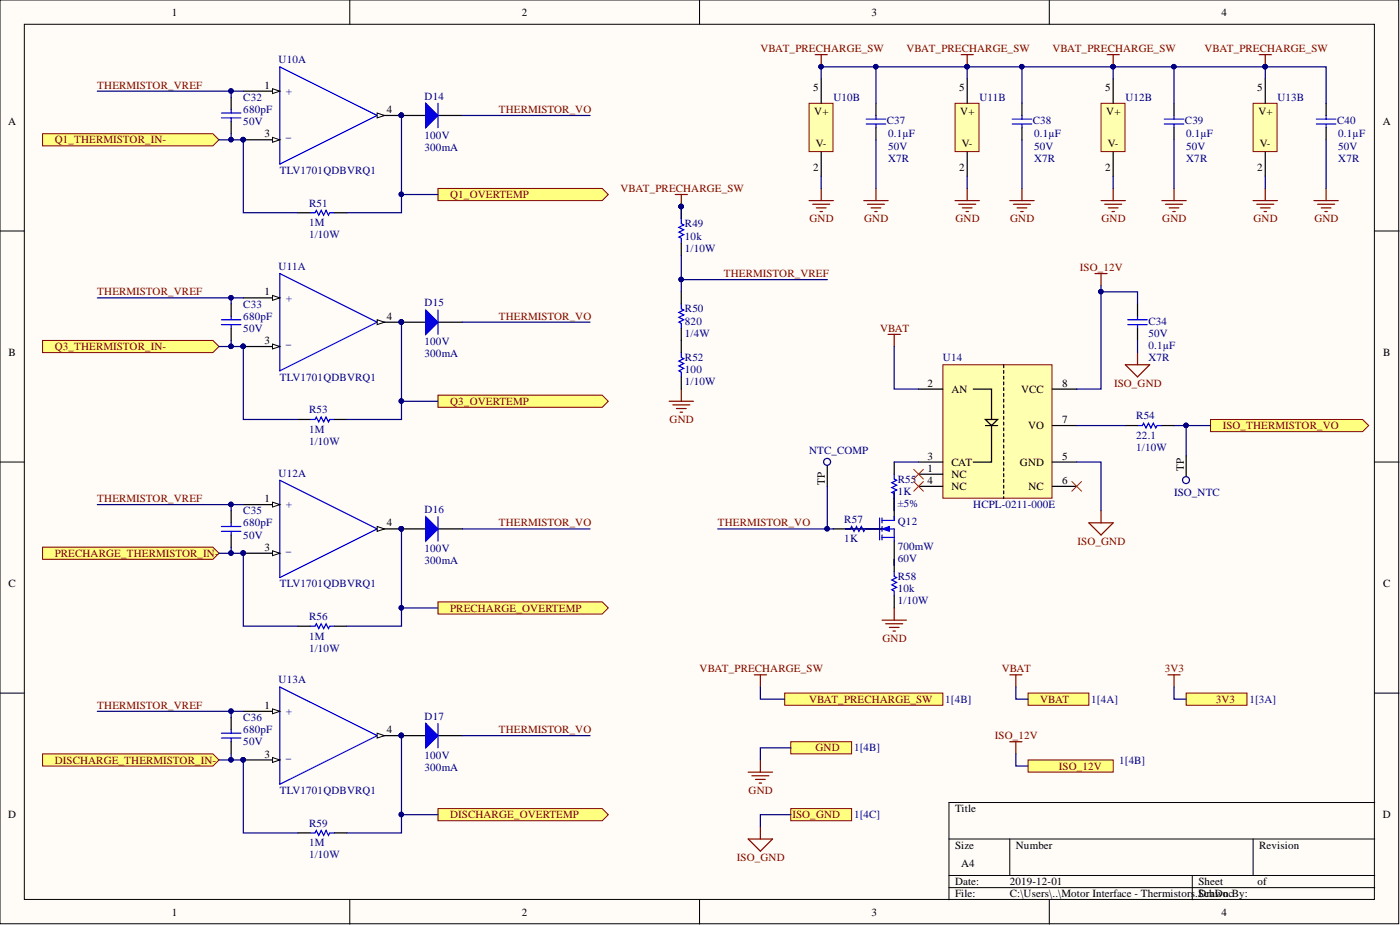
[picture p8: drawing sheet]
<svg xmlns="http://www.w3.org/2000/svg" width="292mm" height="193mm" viewBox="0 0 292 193" stroke-linecap="round" stroke-linejoin="round" font-family="sans-serif">
<defs><g id="words">
<g font-size="2.3">
<text x="35.9" y="3.3">1</text>
<text x="108.9" y="3.3">2</text>
<text x="181.8" y="3.3">3</text>
<text x="254.9" y="3.3">4</text>
<text x="55.2" y="18.5">1</text>
<text x="80.7" y="23.6">4</text>
<text x="169.6" y="19">5</text>
<text x="200.1" y="19">5</text>
<text x="230.6" y="19">5</text>
<text x="262.3" y="19">5</text>
<text x="1.7" y="26.1">A</text>
<text x="55.2" y="28.7">3</text>
<text x="169.9" y="24.1">V+</text>
<text x="200.4" y="24.1">V+</text>
<text x="230.8" y="24.1">V+</text>
<text x="262.5" y="24.1">V+</text>
<text x="288.5" y="26.1">A</text>
<text x="169.6" y="35.8">2</text>
<text x="170.2" y="30.7">V-</text>
<text x="200.1" y="35.8">2</text>
<text x="200.7" y="30.7">V-</text>
<text x="230.6" y="35.8">2</text>
<text x="231.2" y="30.7">V-</text>
<text x="262.3" y="35.8">2</text>
<text x="262.9" y="30.7">V-</text>
<text x="55.2" y="61.6">1</text>
<text x="55.2" y="71.8">3</text>
<text x="80.7" y="66.7">4</text>
<text x="1.8" y="74.3">B</text>
<text x="288.6" y="74.3">B</text>
<text x="193.5" y="80.7">2</text>
<text x="198.5" y="81.9">AN</text>
<text x="213.1" y="81.9">VCC</text>
<text x="221.6" y="80.7">8</text>
<text x="214.5" y="89.5">VO</text>
<text x="221.6" y="88.3">7</text>
<text x="193.5" y="95.9">3</text>
<text x="221.6" y="95.9">5</text>
<text x="172.1" y="101.1" transform="rotate(-90 172.1 101.1)">TP</text>
<text x="193.5" y="98.4">1</text>
<text x="193.5" y="101">4</text>
<text x="198.5" y="97.2">CAT</text>
<text x="198.5" y="99.7">NC</text>
<text x="212.8" y="97.2">GND</text>
<text x="221.6" y="101">6</text>
<text x="247" y="98.2" transform="rotate(-90 247 98.2)">TP</text>
<text x="55.2" y="104.8">1</text>
<text x="198.5" y="102.2">NC</text>
<text x="214.6" y="102.2">NC</text>
<text x="80.7" y="109.8">4</text>
<text x="55.2" y="114.9">3</text>
<text x="1.8" y="122.5">C</text>
<text x="288.6" y="122.5">C</text>
<text x="55.2" y="147.9">1</text>
<text x="80.7" y="153">4</text>
<text x="55.2" y="158">3</text>
<text x="1.7" y="170.7">D</text>
<text x="199.3" y="169.4">Title</text>
<text x="288.5" y="170.7">D</text>
<text x="199.3" y="177.1">Size</text>
<text x="212" y="177.1">Number</text>
<text x="262.7" y="177.1">Revision</text>
<text x="199.3" y="184.7">Date:</text>
<text x="200.5" y="180.9">A4</text>
<text x="210.7" y="184.7">2019-12-01</text>
<text x="250" y="184.7">Sheet</text>
<text x="262.4" y="184.7">of</text>
<text x="35.9" y="191">1</text>
<text x="108.9" y="191">2</text>
<text x="181.8" y="191">3</text>
<text x="199.3" y="187.2">File:</text>
<text x="210.7" y="187.2">C:\Users\..\Motor Interface - Thermistors</text>
<text x="249.4" y="187.2">.SchDncBy:</text>
<text x="250" y="187.2">Drawo</text>
<text x="254.9" y="191">4</text>
</g>
<g font-size="2.3" fill="#800000">
<text x="158.6" y="10.9">VBAT_PRECHARGE_SW</text>
<text x="189.1" y="10.9">VBAT_PRECHARGE_SW</text>
<text x="219.6" y="10.9">VBAT_PRECHARGE_SW</text>
<text x="251.3" y="10.9">VBAT_PRECHARGE_SW</text>
<text x="20.3" y="18.5">THERMISTOR_VREF</text>
<text x="104.1" y="23.6">THERMISTOR_VO</text>
<text x="11.4" y="29.9">Q1_THERMISTOR_IN-</text>
<text x="93.9" y="41.3">Q1_OVERTEMP</text>
<text x="129.5" y="40.1">VBAT_PRECHARGE_SW</text>
<text x="168.9" y="46.4">GND</text>
<text x="180.3" y="46.4">GND</text>
<text x="199.3" y="46.4">GND</text>
<text x="210.8" y="46.4">GND</text>
<text x="229.8" y="46.4">GND</text>
<text x="242.5" y="46.4">GND</text>
<text x="261.5" y="46.4">GND</text>
<text x="274.2" y="46.4">GND</text>
<text x="151" y="57.8">THERMISTOR_VREF</text>
<text x="225.3" y="56.6">ISO_12V</text>
<text x="20.3" y="61.6">THERMISTOR_VREF</text>
<text x="104.1" y="66.7">THERMISTOR_VO</text>
<text x="183.6" y="69.2">VBAT</text>
<text x="11.4" y="73.1">Q3_THERMISTOR_IN-</text>
<text x="232.4" y="80.7">ISO_GND</text>
<text x="93.9" y="84.5">Q3_OVERTEMP</text>
<text x="139.7" y="88.3">GND</text>
<text x="255.1" y="89.5">ISO_THERMISTOR_VO</text>
<text x="20.3" y="104.8">THERMISTOR_VREF</text>
<text x="104.1" y="109.8">THERMISTOR_VO</text>
<text x="149.8" y="109.8">THERMISTOR_VO</text>
<text x="224.8" y="113.6">ISO_GND</text>
<text x="11.4" y="116.2">PRECHARGE_THERMISTOR_IN-</text>
<text x="93.9" y="127.6">PRECHARGE_OVERTEMP</text>
<text x="184.1" y="133.9">GND</text>
<text x="146" y="140.3">VBAT_PRECHARGE_SW</text>
<text x="209" y="140.3">VBAT</text>
<text x="243" y="140.3">3V3</text>
<text x="20.3" y="147.9">THERMISTOR_VREF</text>
<text x="168.8" y="146.6">VBAT_PRECHARGE_SW</text>
<text x="217" y="146.6">VBAT</text>
<text x="253.7" y="146.6">3V3</text>
<text x="104.1" y="153">THERMISTOR_VO</text>
<text x="207.6" y="154.2">ISO_12V</text>
<text x="11.4" y="159.3">DISCHARGE_THERMISTOR_IN-</text>
<text x="170.2" y="156.8">GND</text>
<text x="220.9" y="160.6">ISO_12V</text>
<text x="156.2" y="165.6">GND</text>
<text x="93.9" y="170.7">DISCHARGE_OVERTEMP</text>
<text x="165.3" y="170.7">ISO_GND</text>
<text x="153.7" y="179.6">ISO_GND</text>
</g>
<g font-size="2.3" fill="#000080">
<text x="58.1" y="13.2">U10A</text>
<text x="50.8" y="23.6">680pF</text>
<text x="50.8" y="21">C32</text>
<text x="60.9" y="19.8" transform="rotate(-90 60.9 19.8)">+</text>
<text x="88.6" y="20.8">D14</text>
<text x="173.9" y="21">U10B</text>
<text x="204.3" y="21">U11B</text>
<text x="234.8" y="21">U12B</text>
<text x="266.5" y="21">U13B</text>
<text x="50.8" y="26.1">50V</text>
<text x="59.7" y="28.7">_</text>
<text x="88.6" y="28.9">100V</text>
<text x="185" y="25.9">C37</text>
<text x="185.3" y="28.7">0.1µF</text>
<text x="215.5" y="25.9">C38</text>
<text x="215.8" y="28.7">0.1µF</text>
<text x="247.2" y="25.9">C39</text>
<text x="247.5" y="28.7">0.1µF</text>
<text x="279" y="25.9">C40</text>
<text x="279.2" y="28.7">0.1µF</text>
<text x="88.6" y="31.4">300mA</text>
<text x="185.3" y="31.2">50V</text>
<text x="185.3" y="33.7">X7R</text>
<text x="215.8" y="31.2">50V</text>
<text x="215.8" y="33.7">X7R</text>
<text x="247.5" y="31.2">50V</text>
<text x="247.5" y="33.7">X7R</text>
<text x="279.2" y="31.2">50V</text>
<text x="279.2" y="33.7">X7R</text>
<text x="58.4" y="36.3">TLV1701QDBVRQ1</text>
<text x="64.5" y="47.2">1M</text>
<text x="64.5" y="43.1">R51</text>
<text x="142.9" y="47.4">R49</text>
<text x="64.5" y="49.7">1/10W</text>
<text x="142.9" y="50">10k</text>
<text x="142.9" y="52.5">1/10W</text>
<text x="58.1" y="56.3">U11A</text>
<text x="50.8" y="64.2">C33</text>
<text x="60.9" y="62.9" transform="rotate(-90 60.9 62.9)">+</text>
<text x="88.6" y="63.9">D15</text>
<text x="142.9" y="65.2">R50</text>
<text x="50.8" y="69.2">50V</text>
<text x="50.8" y="66.7">680pF</text>
<text x="59.7" y="71.8">_</text>
<text x="142.9" y="67.7">820</text>
<text x="142.9" y="70.3">1/4W</text>
<text x="239.6" y="70.3">50V</text>
<text x="239.6" y="67.7">C34</text>
<text x="88.6" y="72">100V</text>
<text x="88.6" y="74.6">300mA</text>
<text x="142.9" y="77.9">100</text>
<text x="142.9" y="75.3">R52</text>
<text x="196.7" y="75.3">U14</text>
<text x="239.6" y="72.8">0.1µF</text>
<text x="239.6" y="75.3">X7R</text>
<text x="58.4" y="79.4">TLV1701QDBVRQ1</text>
<text x="142.9" y="80.4">1/10W</text>
<text x="64.5" y="86.2">R53</text>
<text x="237.1" y="87.5">R54</text>
<text x="64.5" y="90.3">1M</text>
<text x="64.5" y="92.8">1/10W</text>
<text x="168.8" y="94.6">NTC_COMP</text>
<text x="237.1" y="91.6">22.1</text>
<text x="237.1" y="94.1">1/10W</text>
<text x="58.1" y="99.4">U12A</text>
<text x="187.3" y="100.7">R55</text>
<text x="50.8" y="107.3">C35</text>
<text x="60.9" y="106" transform="rotate(-90 60.9 106)">+</text>
<text x="88.6" y="107">D16</text>
<text x="187.3" y="105.8">±5%</text>
<text x="187.3" y="103.2">1K</text>
<text x="203.1" y="106">HCPL-0211-000E</text>
<text x="245" y="103.5">ISO_NTC</text>
<text x="50.8" y="112.4">50V</text>
<text x="50.8" y="109.8">680pF</text>
<text x="176.2" y="109.1">R57</text>
<text x="176.2" y="113.1">1K</text>
<text x="187.3" y="109.6">Q12</text>
<text x="59.7" y="114.9">_</text>
<text x="88.6" y="115.2">100V</text>
<text x="88.6" y="117.7">300mA</text>
<text x="187.3" y="114.7">700mW</text>
<text x="187.3" y="117.2">60V</text>
<text x="58.4" y="122.5">TLV1701QDBVRQ1</text>
<text x="187.3" y="123.5">10k</text>
<text x="187.3" y="121">R58</text>
<text x="64.5" y="129.4">R56</text>
<text x="187.3" y="126.1">1/10W</text>
<text x="64.5" y="133.4">1M</text>
<text x="64.5" y="136">1/10W</text>
<text x="58.1" y="142.6">U13A</text>
<text x="60.9" y="149.2" transform="rotate(-90 60.9 149.2)">+</text>
<text x="197.2" y="146.6">1[4B]</text>
<text x="227.7" y="146.6">1[4A]</text>
<text x="260.7" y="146.6">1[3A]</text>
<text x="50.8" y="155.5">50V</text>
<text x="50.8" y="153">680pF</text>
<text x="50.8" y="150.4">C36</text>
<text x="88.6" y="150.2">D17</text>
<text x="59.7" y="158">_</text>
<text x="88.6" y="158.3">100V</text>
<text x="88.6" y="160.8">300mA</text>
<text x="178.2" y="156.8">1[4B]</text>
<text x="233.5" y="159.3">1[4B]</text>
<text x="58.4" y="165.6">TLV1701QDBVRQ1</text>
<text x="64.5" y="172.5">R59</text>
<text x="178.2" y="170.7">1[4C]</text>
<text x="64.5" y="176.6">1M</text>
<text x="64.5" y="179.1">1/10W</text>
</g>
</g></defs>
<g fill="#fffcf8" stroke="#000" stroke-width=".21">
<path d="M0 0h291.8v192.7h-291.8z"/>
<path d="M5.1 5.1h281.7v182.5h-281.7z"/>
</g>
<g fill="none" stroke="#000" stroke-width=".21">
<path d="M73 0v5.1M146 0v5.1M218.9 0v5.1M0 48.2h5.1M286.8 48.2h5.1M0 96.4h5.1M286.8 96.4h5.1M0 144.6h5.1M286.8 144.6h5.1M198 175h88.8M210.7 175v7.6M261.5 175v7.6"/>
<path d="M286.8 167.4h-88.8v20.3M73 187.7v5.1M146 187.7v5.1M198 182.6h88.8M198 185.2h88.8M218.9 187.7v5.1M248.8 182.6v5.1"/>
</g>
<path d="M58.4 13.9l20.3 10.2-20.3 10.1z" fill="none" stroke="#00f" stroke-width=".25"/>
<path d="M50.8 19h7.6" fill="none" stroke="#000" stroke-width=".25"/>
<path d="M56.9 18.5l1.5 .5-1.5 .5z" fill="#fffcf8"/>
<path d="M56.9 18.5l1.5 .5-1.5 .5z" fill="none" stroke="#000" stroke-width=".21"/>
<path d="M50.8 29.2h7.6" fill="none" stroke="#000" stroke-width=".25"/>
<path d="M56.9 28.7l1.5 .5-1.5 .5z" fill="#fffcf8"/>
<path d="M56.9 28.7l1.5 .5-1.5 .5z" fill="none" stroke="#000" stroke-width=".21"/>
<circle cx="50.7" cy="29.1" r=".47" fill="#000080" stroke="#000080" stroke-width=".21"/>
<path d="M78.7 24.1h5.1" fill="none" stroke="#000" stroke-width=".25"/>
<path d="M78.7 23.6l1.5 .5-1.5 .5z" fill="#fffcf8"/>
<path d="M78.7 23.6l1.5 .5-1.5 .5z" fill="none" stroke="#000" stroke-width=".21"/>
<g fill="#000080" stroke="#000080" stroke-width=".21">
<circle cx="83.7" cy="24.1" r=".47"/>
<circle cx="50.7" cy="29.1" r=".47"/>
</g>
<path d="M168.8 21.6h5v10h-5z" fill="#ffffb0" stroke="#800000" stroke-width=".21"/>
<path d="M171.3 16.5v5.1M171.3 31.7v5.1" fill="none" stroke="#000" stroke-width=".25"/>
<path d="M199.3 21.6h5v10h-5z" fill="#ffffb0" stroke="#800000" stroke-width=".21"/>
<path d="M201.8 16.5v5.1M201.8 31.7v5.1" fill="none" stroke="#000" stroke-width=".25"/>
<path d="M229.7 21.6h5v10h-5z" fill="#ffffb0" stroke="#800000" stroke-width=".21"/>
<path d="M232.3 16.5v5.1M232.3 31.7v5.1" fill="none" stroke="#000" stroke-width=".25"/>
<path d="M261.5 21.6h5v10h-5z" fill="#ffffb0" stroke="#800000" stroke-width=".21"/>
<path d="M264 16.5v5.1M264 31.7v5.1" fill="none" stroke="#000" stroke-width=".25"/>
<path d="M8.9 27.9h35.5l1.3 1.3-1.3 1.2h-35.5z" fill-rule="evenodd" fill="#ffff80" stroke="#800000" stroke-width=".21"/>
<g fill="none" stroke="#800000" stroke-width=".25">
<path d="M171.3 39.3v2.5M201.8 39.3v2.5M232.3 39.3v2.5M264 39.3v2.5M168.8 41.8h5.1M169.6 42.6h3.5M170.3 43.4h2.1M171.1 44.1h.5M199.3 41.8h5M200 42.6h3.6M200.8 43.4h2M201.5 44.1h.6"/>
<path d="M228.5 57.1h2.5M229.7 41.8h5.1M229.7 57.1v2.5M230.5 42.6h3.5M231.2 43.4h2.1M232 44.1h.5M261.5 41.8h5M262.2 42.6h3.6M263 43.4h2M263.7 44.1h.5M139.6 83.7h5.1M140.4 84.5h3.5"/>
<path d="M141.1 85.2h2.1M141.9 86h.5M142.1 81.2v2.5"/>
</g>
<g fill="none" stroke="#00f" stroke-width=".25">
<path d="M142.1 45.7v1l.6 .2-1.1 .5 1.1 .5-1.1 .5 1.1 .6-1.1 .5 .5 .2v1M235.3 67.7h4.1M235.3 66.7h4.1M237.3 65.9v.8M237.3 67.7v.8M181.5 110.3h2M183.5 108.1v4.5M184 108.6h2.6M184 110.3h2.6v2.6M184 112.1h2.6M184 108.1v1M184 109.8v1"/>
<path d="M184 111.6v1"/>
</g>
<path d="M142.1 43.1v2.6M142.1 50.7v2.6M237.3 63.4v2.5M237.3 68.5v2.5M176.4 110.3h5.1M186.6 102.7v5.1M186.6 112.9v5.1" fill="none" stroke="#000" stroke-width=".25"/>
<circle cx="142.1" cy="43.1" r=".47" fill="#000080" stroke="#000080" stroke-width=".21"/>
<path d="M184 110.3l1.6-.5v1z" fill="#00f"/>
<path d="M184 110.3l1.6-.5v1z" fill="none" stroke="#00f" stroke-width=".21"/>
<path d="M186.6 98.9v1l.5 .3-1 .5 1 .5-1 .5 1 .5-1 .5 .5 .3v1M186.6 107.8v.8" fill="none" stroke="#00f" stroke-width=".25"/>
<path d="M186.6 96.4v2.5M186.6 104v2.5" fill="none" stroke="#000" stroke-width=".25"/>
<path d="M185.3 69.8h2.5M186.6 69.8v2.5" fill="none" stroke="#800000" stroke-width=".25"/>
<path d="M196.7 76.1h22.8v27.8h-22.8z" fill="#ffffb0" stroke="#800000" stroke-width=".21"/>
<g fill="none" stroke="#000" stroke-width=".25">
<path d="M191.6 81.2h5.1M191.6 96.4h5.1M191.6 98.9h5.1M203.1 81.2h3.8v6.3h-1.3l1.3 1.3 1.2-1.3h-1.2M205.6 88.8h2.5M206.9 88.8v7.6h-3.8M219.6 81.2h5M219.6 96.4h5M219.6 88.8h5M234.8 88.8h2.5M242.4 88.8h2.6M191.6 101.5h5.1"/>
<path d="M219.6 101.5h5"/>
</g>
<path d="M209.4 76.1v27.9" fill="none" stroke="#000" stroke-width=".25" stroke-dasharray=".6 .6"/>
<path d="M190.6 97.9l2.1 2M192.7 97.9l-2.1 2M190.6 100.4l2.1 2.1M192.7 100.4l-2.1 2.1M223.6 100.4l2.1 2.1M225.7 100.4l-2.1 2.1" fill="none" stroke="#f00" stroke-width=".21"/>
<path d="M237.3 88.8h1.1l.2-.5 .5 1 .5-1 .5 1 .5-1 .5 1 .3-.5h1" fill="none" stroke="#00f" stroke-width=".25"/>
<path d="M234.8 76.1h5.1l-2.6 2.5zM237.3 73.6v2.5M227.2 109.1h5.1l-2.6 2.5zM229.7 106.5v2.6M184 129.4h5.1M184.8 130.1h3.5M185.6 130.9h2M186.3 131.7h.5M186.6 126.8v2.6" fill="none" stroke="#800000" stroke-width=".25"/>
<path d="M252.6 87.5h31.7l1.3 1.3-1.3 1.2h-31.7z" fill-rule="evenodd" fill="#ffff80" stroke="#800000" stroke-width=".21"/>
<path d="M176.4 110.3h1l.3-.5 .5 1 .5-1 .5 1 .5-1 .5 1 .3-.5h1M186.6 119.2v1l.5 .3-1 .5 1 .5-1 .5 1 .5-1 .5 .5 .3v1" fill="none" stroke="#00f" stroke-width=".25"/>
<path d="M83.8 24.1h5M91.4 24.1h5.1M173.9 110.3h2.5M181.5 110.3h2.5M186.6 116.7v2.5M186.6 124.3v2.5" fill="none" stroke="#000" stroke-width=".25"/>
<circle cx="83.7" cy="24.1" r=".47" fill="#000080" stroke="#000080" stroke-width=".21"/>
<path d="M88.8 21.6l2.6 2.5-2.6 2.5z" fill="#00f"/>
<path d="M46.2 24.6h4.1M46.2 23.6h4.1M48.2 22.8v.8M48.2 24.6v.8M88.8 21.6l2.6 2.5-2.6 2.5zM91.4 21.6v5M58.4 57.1l20.3 10.1-20.3 10.2zM64.7 44.4h1l.3-.5 .5 1 .5-1 .5 1 .5-1 .5 1 .3-.5h1M142.1 63.4v1l.6 .3-1.1 .5 1.1 .5-1.1 .5 1.1 .5-1.1 .5 .5 .3v1M142.1 73.6v1l.6 .2-1.1 .5 1.1 .5-1.1 .5 1.1 .6-1.1 .5 .5 .2v1" fill="none" stroke="#00f" stroke-width=".25"/>
<circle cx="83.7" cy="24.1" r=".47" fill="#000080" stroke="#000080" stroke-width=".21"/>
<path d="M48.2 20.3v2.5M48.2 25.4v2.5M62.2 44.4h2.5M69.8 44.4h2.5M50.8 62.1h7.6M142.1 60.9v2.5M142.1 68.5v5.1M142.1 78.6v2.6" fill="none" stroke="#000" stroke-width=".25"/>
<path d="M56.9 61.6l1.5 .5-1.5 .6z" fill="#fffcf8"/>
<path d="M56.9 61.6l1.5 .5-1.5 .6z" fill="none" stroke="#000" stroke-width=".21"/>
<path d="M50.8 72.3h7.6" fill="none" stroke="#000" stroke-width=".25"/>
<path d="M56.9 71.8l1.5 .5-1.5 .5z" fill="#fffcf8"/>
<path d="M56.9 71.8l1.5 .5-1.5 .5z" fill="none" stroke="#000" stroke-width=".21"/>
<circle cx="50.7" cy="72.3" r=".47" fill="#000080" stroke="#000080" stroke-width=".21"/>
<path d="M78.7 67.2h5.1" fill="none" stroke="#000" stroke-width=".25"/>
<path d="M78.7 66.7l1.5 .5-1.5 .5z" fill="#fffcf8"/>
<path d="M78.7 66.7l1.5 .5-1.5 .5z" fill="none" stroke="#000" stroke-width=".21"/>
<g fill="#000080" stroke="#000080" stroke-width=".21">
<circle cx="83.7" cy="67.2" r=".47"/>
<circle cx="50.7" cy="72.3" r=".47"/>
</g>
<path d="M8.9 71h35.5l1.3 1.3-1.3 1.3h-35.5z" fill-rule="evenodd" fill="#ffff80" stroke="#800000" stroke-width=".21"/>
<path d="M83.8 67.2h5M91.4 67.2h5.1" fill="none" stroke="#000" stroke-width=".25"/>
<circle cx="83.7" cy="67.2" r=".47" fill="#000080" stroke="#000080" stroke-width=".21"/>
<path d="M88.8 64.7l2.6 2.5-2.6 2.6z" fill="#00f"/>
<path d="M46.2 67.7h4.1M46.2 66.7h4.1M48.2 65.9v.8M48.2 67.7v.8M88.8 64.7l2.6 2.5-2.6 2.6zM91.4 64.7v5.1M64.7 87.5h1l.3-.5 .5 1 .5-1 .5 1 .5-1 .5 1 .3-.5h1M58.4 100.2l20.3 10.1-20.3 10.2z" fill="none" stroke="#00f" stroke-width=".25"/>
<circle cx="83.7" cy="67.2" r=".47" fill="#000080" stroke="#000080" stroke-width=".21"/>
<path d="M48.2 63.4v2.5M48.2 68.5v2.5M62.2 87.5h2.5M69.8 87.5h2.5M50.8 105.3h7.6" fill="none" stroke="#000" stroke-width=".25"/>
<path d="M56.9 104.8l1.5 .5-1.5 .5z" fill="#fffcf8"/>
<path d="M56.9 104.8l1.5 .5-1.5 .5z" fill="none" stroke="#000" stroke-width=".21"/>
<path d="M50.8 115.4h7.6" fill="none" stroke="#000" stroke-width=".25"/>
<path d="M56.9 114.9l1.5 .5-1.5 .5z" fill="#fffcf8"/>
<path d="M56.9 114.9l1.5 .5-1.5 .5z" fill="none" stroke="#000" stroke-width=".21"/>
<circle cx="50.7" cy="115.4" r=".47" fill="#000080" stroke="#000080" stroke-width=".21"/>
<path d="M78.7 110.3h5.1" fill="none" stroke="#000" stroke-width=".25"/>
<path d="M78.7 109.8l1.5 .5-1.5 .5z" fill="#fffcf8"/>
<path d="M78.7 109.8l1.5 .5-1.5 .5z" fill="none" stroke="#000" stroke-width=".21"/>
<g fill="#000080" stroke="#000080" stroke-width=".21">
<circle cx="83.7" cy="110.3" r=".47"/>
<circle cx="50.7" cy="115.4" r=".47"/>
</g>
<path d="M8.9 114.1h35.5l1.3 1.3-1.3 1.3h-35.5z" fill-rule="evenodd" fill="#ffff80" stroke="#800000" stroke-width=".21"/>
<path d="M83.8 110.3h5M91.4 110.3h5.1" fill="none" stroke="#000" stroke-width=".25"/>
<circle cx="83.7" cy="110.3" r=".47" fill="#000080" stroke="#000080" stroke-width=".21"/>
<path d="M88.8 107.8l2.6 2.5-2.6 2.6z" fill="#00f"/>
<path d="M46.2 110.8h4.1M46.2 109.8h4.1M48.2 109.1v.7M48.2 110.8v.8M88.8 107.8l2.6 2.5-2.6 2.6zM91.4 107.8v5.1M64.7 130.6h1l.3-.5 .5 1 .5-1 .5 1 .5-1 .5 1 .3-.5h1M58.4 143.3l20.3 10.2-20.3 10.1z" fill="none" stroke="#00f" stroke-width=".25"/>
<circle cx="83.7" cy="110.3" r=".47" fill="#000080" stroke="#000080" stroke-width=".21"/>
<path d="M48.2 106.5v2.6M48.2 111.6v2.5M62.2 130.6h2.5M69.8 130.6h2.5M50.8 148.4h7.6" fill="none" stroke="#000" stroke-width=".25"/>
<path d="M56.9 147.9l1.5 .5-1.5 .5z" fill="#fffcf8"/>
<path d="M56.9 147.9l1.5 .5-1.5 .5z" fill="none" stroke="#000" stroke-width=".21"/>
<path d="M50.8 158.5h7.6" fill="none" stroke="#000" stroke-width=".25"/>
<path d="M56.9 158l1.5 .5-1.5 .5z" fill="#fffcf8"/>
<path d="M56.9 158l1.5 .5-1.5 .5z" fill="none" stroke="#000" stroke-width=".21"/>
<circle cx="50.7" cy="158.5" r=".47" fill="#000080" stroke="#000080" stroke-width=".21"/>
<path d="M78.7 153.5h5.1" fill="none" stroke="#000" stroke-width=".25"/>
<path d="M78.7 153l1.5 .5-1.5 .5z" fill="#fffcf8"/>
<path d="M78.7 153l1.5 .5-1.5 .5z" fill="none" stroke="#000" stroke-width=".21"/>
<g fill="#000080" stroke="#000080" stroke-width=".21">
<circle cx="83.7" cy="153.4" r=".47"/>
<circle cx="50.7" cy="158.5" r=".47"/>
</g>
<path d="M8.9 157.3h35.5l1.3 1.2-1.3 1.3h-35.5z" fill-rule="evenodd" fill="#ffff80" stroke="#800000" stroke-width=".21"/>
<path d="M83.8 153.5h5M91.4 153.5h5.1" fill="none" stroke="#000" stroke-width=".25"/>
<circle cx="83.7" cy="153.4" r=".47" fill="#000080" stroke="#000080" stroke-width=".21"/>
<path d="M88.8 150.9l2.6 2.6-2.6 2.5z" fill="#00f"/>
<path d="M46.2 154h4.1M46.2 153h4.1M48.2 152.2v.8M48.2 154v.7M88.8 150.9l2.6 2.6-2.6 2.5zM91.4 150.9v5.1M64.7 173.8h1l.3-.5 .5 1 .5-1 .5 1 .5-1 .5 1 .3-.5h1" fill="none" stroke="#00f" stroke-width=".25"/>
<g fill="#000080" stroke="#000080" stroke-width=".21">
<circle cx="83.7" cy="153.4" r=".47"/>
<circle cx="142.1" cy="43.1" r=".47"/>
<circle cx="171.3" cy="13.9" r=".47"/>
<circle cx="201.8" cy="13.9" r=".47"/>
<circle cx="232.2" cy="13.9" r=".47"/>
<circle cx="264" cy="13.9" r=".47"/>
</g>
<path d="M48.2 149.7v2.5M48.2 154.7v2.6M62.2 173.8h2.5M69.8 173.8h2.5" fill="none" stroke="#000" stroke-width=".25"/>
<path d="M170.1 11.4h2.5M171.3 11.4v2.5M200.5 11.4h2.6M201.8 11.4v2.5M231 11.4h2.5M232.3 11.4v2.5M262.7 11.4h2.6M264 11.4v2.5M140.9 40.6h2.5M142.1 40.6v2.5" fill="none" stroke="#800000" stroke-width=".25"/>
<g fill="#ffff80" stroke="#800000" stroke-width=".21">
<path d="M91.4 39.3h34.2l1.3 1.3-1.3 1.2h-34.2z" fill-rule="evenodd"/>
<path d="M91.4 82.4h34.2l1.3 1.3-1.3 1.3h-34.2z" fill-rule="evenodd"/>
<path d="M91.4 125.6h34.2l1.3 1.2-1.3 1.3h-34.2z" fill-rule="evenodd"/>
<path d="M91.4 168.7h34.2l1.3 1.3-1.3 1.2h-34.2z" fill-rule="evenodd"/>
</g>
<path d="M210.7 154.7h2.5M212 154.7v2.6" fill="none" stroke="#800000" stroke-width=".25"/>
<path d="M214.5 158.5h17.8v2.6h-17.8z" fill-rule="evenodd" fill="#ffff80" stroke="#800000" stroke-width=".21"/>
<path d="M157.4 140.8h2.5M158.6 140.8v2.5M158.6 158.5v2.6M156.1 161.1h5.1M156.9 161.8h3.5M157.6 162.6h2.1M158.4 163.4h.5" fill="none" stroke="#800000" stroke-width=".25"/>
<g fill="#ffff80" stroke="#800000" stroke-width=".21">
<path d="M163.7 144.6h33v2.5h-33z" fill-rule="evenodd"/>
<path d="M165 154.7h12.7v2.6h-12.7z" fill-rule="evenodd"/>
</g>
<path d="M210.7 140.8h2.5M212 140.8v2.5" fill="none" stroke="#800000" stroke-width=".25"/>
<path d="M214.5 144.6h12.7v2.5h-12.7z" fill-rule="evenodd" fill="#ffff80" stroke="#800000" stroke-width=".21"/>
<path d="M156.1 175h5.1l-2.6 2.6zM158.6 172.5v2.5" fill="none" stroke="#800000" stroke-width=".25"/>
<path d="M165 168.7h12.7v2.5h-12.7z" fill-rule="evenodd" fill="#ffff80" stroke="#800000" stroke-width=".21"/>
<path d="M243.7 140.8h2.5M245 140.8v2.5" fill="none" stroke="#800000" stroke-width=".25"/>
<path d="M247.5 144.6h12.7v2.5h-12.7z" fill-rule="evenodd" fill="#ffff80" stroke="#800000" stroke-width=".21"/>
<path d="M247.5 95.1v5.1" fill="none" stroke="#000" stroke-width=".25"/>
<circle cx="247.5" cy="100.2" r=".72" fill="#fffcf8" stroke="#000080" stroke-width=".25"/>
<path d="M172.6 96.4v5.1" fill="none" stroke="#000" stroke-width=".25"/>
<circle cx="172.6" cy="96.4" r=".72" fill="#fffcf8" stroke="#000080" stroke-width=".25"/>
<g fill="none" stroke="#00f" stroke-width=".25">
<path d="M180.7 24.9h4.1M180.7 25.9h4.1M182.8 24.1v.8M182.8 25.9v.7M211.2 24.9h4.1M211.2 25.9h4.1M213.2 24.1v.8M213.2 25.9v.7M242.9 24.9h4.1M242.9 25.9h4.1M245 24.1v.8M245 25.9v.7"/>
<path d="M274.6 24.9h4.1M274.6 25.9h4.1M276.7 24.1v.8M276.7 25.9v.7"/>
</g>
<path d="M182.8 21.6v2.5M182.8 26.6v2.6M213.2 21.6v2.5M213.2 26.6v2.6M245 21.6v2.5M245 26.6v2.6M276.7 21.6v2.5M276.7 26.6v2.6" fill="none" stroke="#000" stroke-width=".25"/>
<g fill="none" stroke="#800000" stroke-width=".25">
<path d="M182.8 39.3v2.5M213.2 39.3v2.5M245 39.3v2.5M276.7 39.3v2.5M180.2 41.8h5.1M181 42.6h3.5M181.7 43.4h2.1M182.5 44.1h.5M210.7 41.8h5.1M211.4 42.6h3.6M212.2 43.4h2M213 44.1h.5"/>
<path d="M242.4 41.8h5.1M243.2 42.6h3.5M243.9 43.4h2.1M244.7 44.1h.5M274.1 41.8h5.1M274.9 42.6h3.6M275.7 43.4h2M276.4 44.1h.5"/>
</g>
<g fill="none" stroke="#000080" stroke-width=".25">
<path d="M20.3 19h30.5M48.2 19v1.3M171.3 16.5v-2.6h105.4v7.7M182.8 13.9v7.7M201.8 13.9v2.6M213.2 13.9v7.7M232.3 13.9v2.6M245 13.9v7.7M264 13.9v2.6M45.7 29.2h5.1v15.2h11.4M48.2 27.9v1.3M83.8 24.1v16.5"/>
<path d="M96.5 24.1h26.6M171.3 36.8v2.5M182.8 29.2v10.1M201.8 36.8v2.5M213.2 29.2v10.1M232.3 36.8v2.5M245 29.2v10.1M264 36.8v2.5M276.7 29.2v10.1M91.4 40.6h-7.6v3.8h-11.5M142.1 53.3v7.6M142.1 43.1v2.6"/>
<path d="M142.1 58.3h30.5M229.7 59.6v1.3h7.6v2.5M20.3 62.1h30.5M45.7 72.3h5.1v15.2h11.4M48.2 62.1v1.3M48.2 71v1.3M83.8 67.2v16.5M96.5 67.2h26.6M186.6 72.3v8.9h5M229.7 60.9v20.3h-5.1M237.3 71v2.6M91.4 83.7h-7.6v3.8h-11.5"/>
<path d="M186.6 96.4h5M224.6 96.4h5.1v10.1M224.6 88.8h10.2M245 88.8h7.6M247.5 88.8v6.3M20.3 105.3h30.5M45.7 115.4h5.1v15.2h11.4M48.2 105.3v1.2M48.2 114.1v1.3M83.8 110.3v16.5M96.5 110.3h26.6M149.8 110.3h24.1"/>
<path d="M172.6 101.5v8.8M176.4 110.3h7.6M186.6 102.7v3.8M186.6 116.7v1.3M91.4 126.8h-7.6v3.8h-11.5M20.3 148.4h30.5M45.7 158.5h5.1v15.3h11.4M48.2 148.4v1.3M48.2 157.3v1.2M83.8 153.5v16.5M96.5 153.5h26.6M158.6 143.3v2.6h5.1"/>
<path d="M165 156h-6.4v2.5M212 157.3v2.5h2.5M212 143.3v2.6h2.5M245 143.3v2.6h2.5M91.4 170h-7.6v3.8h-11.5M165 170h-6.4v2.5"/>
</g>
<g fill="#000080" stroke="#000080" stroke-width=".21">
<circle cx="201.8" cy="13.9" r=".47"/>
<circle cx="232.2" cy="13.9" r=".47"/>
<circle cx="264" cy="13.9" r=".47"/>
<circle cx="48.2" cy="19" r=".47"/>
<circle cx="142.1" cy="43.1" r=".47"/>
<circle cx="229.7" cy="60.8" r=".47"/>
<circle cx="172.6" cy="110.3" r=".47"/>
<circle cx="48.2" cy="29.1" r=".47"/>
<circle cx="50.7" cy="29.1" r=".47"/>
<circle cx="48.2" cy="62.1" r=".47"/>
<circle cx="48.2" cy="72.3" r=".47"/>
<circle cx="50.7" cy="72.3" r=".47"/>
<circle cx="48.2" cy="105.2" r=".47"/>
<circle cx="48.2" cy="115.4" r=".47"/>
<circle cx="50.7" cy="115.4" r=".47"/>
<circle cx="48.2" cy="148.4" r=".47"/>
<circle cx="48.2" cy="158.5" r=".47"/>
<circle cx="50.7" cy="158.5" r=".47"/>
<circle cx="142.1" cy="58.3" r=".47"/>
<circle cx="83.7" cy="40.5" r=".47"/>
<circle cx="83.7" cy="24.1" r=".47"/>
<circle cx="83.7" cy="83.7" r=".47"/>
<circle cx="83.7" cy="67.2" r=".47"/>
<circle cx="83.7" cy="126.8" r=".47"/>
<circle cx="83.7" cy="110.3" r=".47"/>
<circle cx="83.7" cy="169.9" r=".47"/>
<circle cx="83.7" cy="153.4" r=".47"/>
<circle cx="247.5" cy="88.7" r=".47"/>
<circle cx="182.7" cy="13.9" r=".47"/>
<circle cx="213.2" cy="13.9" r=".47"/>
<circle cx="244.9" cy="13.9" r=".47"/>
<circle cx="171.3" cy="13.9" r=".47"/>
</g>
<use href="#words"/>
</svg>
